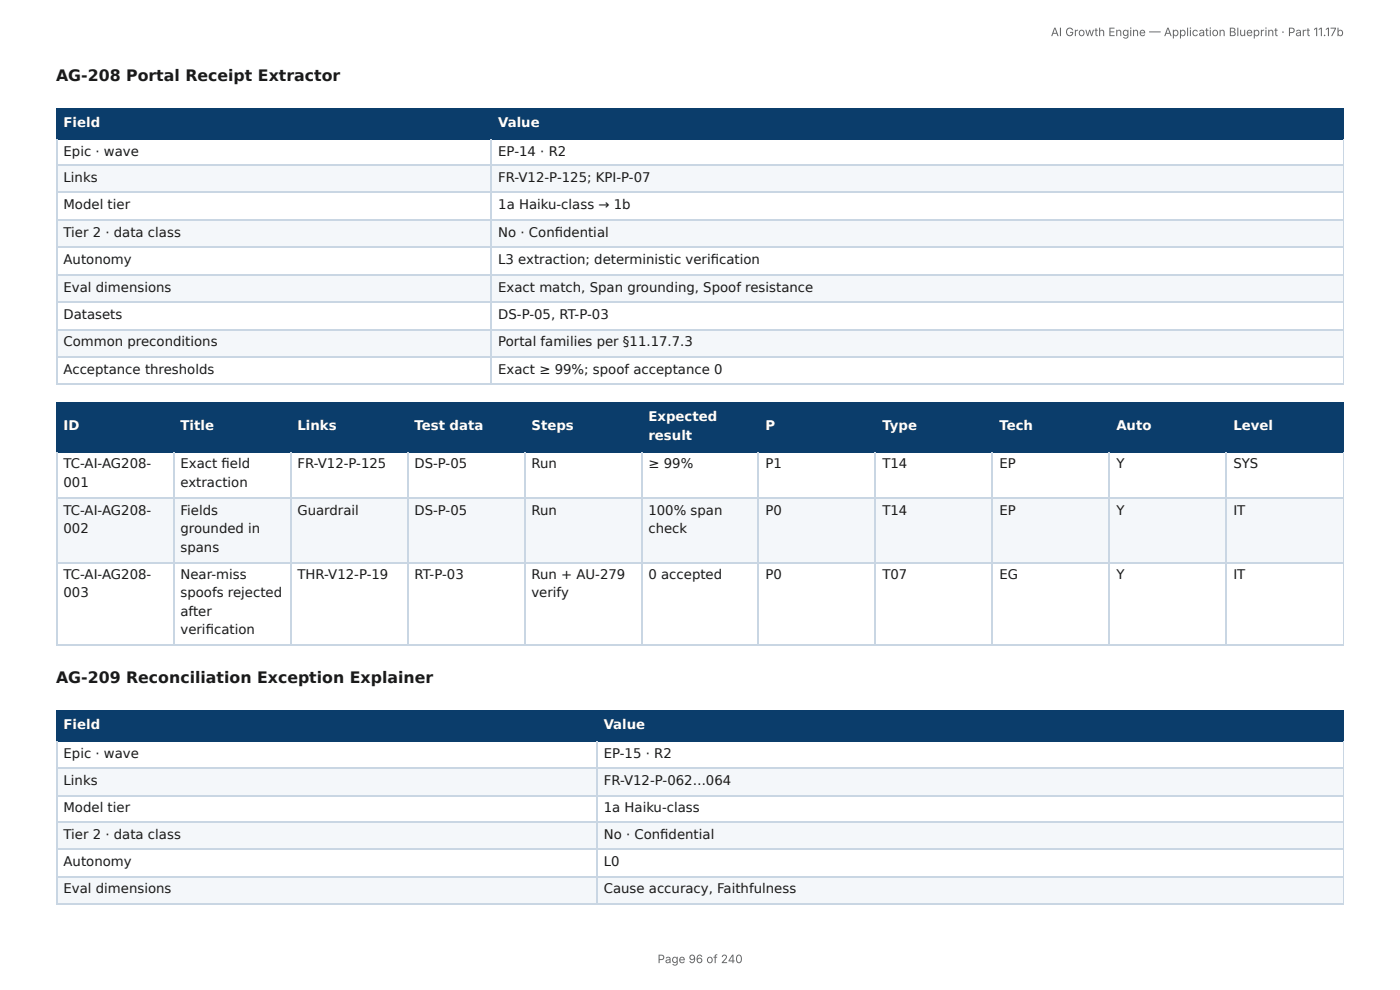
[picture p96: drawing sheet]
<svg xmlns="http://www.w3.org/2000/svg" width="297mm" height="210mm" viewBox="0 0 297 210" stroke-linecap="round" stroke-linejoin="round" font-family="sans-serif">
<defs><g id="words">
<g font-size="3.3" fill="#1a1a1a">
<text x="11.9" y="17.2">AG-208 Portal Receipt Extractor</text>
<text x="11.9" y="145">AG-209 Reconciliation Exception Explainer</text>
</g>
<g font-size="2.8" fill="#fff">
<text x="13.5" y="27">Field</text>
<text x="105.8" y="27">Value</text>
<text x="137.7" y="89.4">Expected</text>
<text x="13.5" y="91.3">ID</text>
<text x="38.3" y="91.3">Title</text>
<text x="63.2" y="91.3">Links</text>
<text x="88" y="91.3">Test data</text>
<text x="112.9" y="91.3">Steps</text>
<text x="137.7" y="93.4">result</text>
<text x="162.6" y="91.3">P</text>
<text x="187.4" y="91.3">Type</text>
<text x="212.3" y="91.3">Tech</text>
<text x="237.1" y="91.3">Auto</text>
<text x="262" y="91.3">Level</text>
<text x="13.5" y="154.8">Field</text>
<text x="128.2" y="154.8">Value</text>
</g>
<g font-size="2.8" fill="#1a1a1a">
<text x="13.5" y="33.1">Epic · wave</text>
<text x="105.8" y="33.1">EP-14 · R2</text>
<text x="13.5" y="38.6">Links</text>
<text x="105.8" y="38.6">FR-V12-P-125; KPI-P-07</text>
<text x="13.5" y="44.4">Model tier</text>
<text x="105.8" y="44.4">1a Haiku-class → 1b</text>
<text x="13.5" y="50.3">Tier 2 · data class</text>
<text x="105.8" y="50.3">No · Confi dential</text>
<text x="13.5" y="56.1">Autonomy</text>
<text x="105.8" y="56.1">L3 extraction; deterministic verifi cation</text>
<text x="13.5" y="61.9">Eval dimensions</text>
<text x="105.8" y="61.9">Exact match, Span grounding, Spoof resistance</text>
<text x="13.5" y="67.7">Datasets</text>
<text x="105.8" y="67.7">DS-P-05, RT-P-03</text>
<text x="13.5" y="73.6">Common preconditions</text>
<text x="105.8" y="73.6">Portal families per §11.17.7.3</text>
<text x="13.5" y="79.4">Acceptance thresholds</text>
<text x="105.8" y="79.4">Exact ≥ 99%; spoof acceptance 0</text>
<text x="13.5" y="99.5">TC-AI-AG208-</text>
<text x="38.3" y="99.5">Exact fi eld</text>
<text x="63.2" y="99.5">FR-V12-P-125</text>
<text x="88" y="99.5">DS-P-05</text>
<text x="112.9" y="99.5">Run</text>
<text x="137.7" y="99.5">≥ 99%</text>
<text x="162.6" y="99.5">P1</text>
<text x="187.4" y="99.5">T14</text>
<text x="212.3" y="99.5">EP</text>
<text x="237.1" y="99.5">Y</text>
<text x="262" y="99.5">SYS</text>
<text x="13.5" y="103.5">001</text>
<text x="38.3" y="103.5">extraction</text>
<text x="13.5" y="109.3">TC-AI-AG208-</text>
<text x="13.5" y="113.2">002</text>
<text x="38.3" y="109.3">Fields</text>
<text x="38.3" y="113.2">grounded in</text>
<text x="63.2" y="109.3">Guardrail</text>
<text x="88" y="109.3">DS-P-05</text>
<text x="112.9" y="109.3">Run</text>
<text x="137.7" y="109.3">100% span</text>
<text x="137.7" y="113.2">check</text>
<text x="162.6" y="109.3">P0</text>
<text x="187.4" y="109.3">T14</text>
<text x="212.3" y="109.3">EP</text>
<text x="237.1" y="109.3">Y</text>
<text x="262" y="109.3">IT</text>
<text x="38.3" y="117.2">spans</text>
<text x="13.5" y="123">TC-AI-AG208-</text>
<text x="38.3" y="123">Near-miss</text>
<text x="63.2" y="123">THR-V12-P-19</text>
<text x="88" y="123">RT-P-03</text>
<text x="112.9" y="123">Run + AU-279</text>
<text x="137.7" y="123">0 accepted</text>
<text x="162.6" y="123">P0</text>
<text x="187.4" y="123">T07</text>
<text x="212.3" y="123">EG</text>
<text x="237.1" y="123">Y</text>
<text x="262" y="123">IT</text>
<text x="13.5" y="126.7">003</text>
<text x="38.3" y="126.7">spoofs rejected</text>
<text x="38.3" y="130.7">after</text>
<text x="112.9" y="126.7">verify</text>
<text x="38.3" y="134.7">verifi cation</text>
<text x="13.5" y="160.9">Epic · wave</text>
<text x="128.2" y="160.9">EP-15 · R2</text>
<text x="13.5" y="166.7">Links</text>
<text x="128.2" y="166.7">FR-V12-P-062…064</text>
<text x="13.5" y="172.5">Model tier</text>
<text x="128.2" y="172.5">1a Haiku-class</text>
<text x="13.5" y="178.1">Tier 2 · data class</text>
<text x="128.2" y="178.1">No · Confi dential</text>
<text x="13.5" y="183.9">Autonomy</text>
<text x="128.2" y="183.9">L0</text>
<text x="13.5" y="189.7">Eval dimensions</text>
<text x="128.2" y="189.7">Cause accuracy, Faithfulness</text>
</g>
<g font-size="2.5" fill="#666">
<text x="223.2" y="7.7">AI Growth Engine — Application Blueprint · Part 11.17b</text>
<text x="139.7" y="204.5">Page 96 of 240</text>
</g>
</g></defs>
<g fill="#0b3d6b">
<path d="M12.2 23h92v6.4h-92z"/>
<path d="M104.2 23h181.2v6.4h-181.2z"/>
</g>
<g fill="#f4f7fa">
<path d="M12.2 35.2h92v5.8h-92z"/>
<path d="M104.2 35.2h181.2v5.8h-181.2z"/>
<path d="M12.2 46.8h92v5.9h-92z"/>
<path d="M104.2 46.8h181.2v5.9h-181.2z"/>
<path d="M12.2 58.5h92v5.8h-92z"/>
<path d="M104.2 58.5h181.2v5.8h-181.2z"/>
<path d="M12.2 70.1h92v5.8h-92z"/>
<path d="M104.2 70.1h181.2v5.8h-181.2z"/>
</g>
<path d="M11.9 23.2h273.5M11.9 29.5h273.5M12 23v6.6M104.4 23v6.6" fill="none" stroke="#0b3d6b" stroke-width=".26"/>
<path d="M285.3 23v6.6" fill="none" stroke="#0b3d6b" stroke-width=".21"/>
<path d="M11.9 35.1h273.5M12 29.6v52.2M104.4 29.6v52.2M11.9 40.9h273.5M11.9 46.7h273.5M11.9 52.5h273.5M11.9 58.3h273.5M11.9 64.2h273.5M11.9 70h273.5M11.9 75.8h273.5M11.9 81.6h273.5" fill="none" stroke="#c9d6e3" stroke-width=".26"/>
<path d="M285.3 29.6v52.2" fill="none" stroke="#c9d6e3" stroke-width=".21"/>
<g fill="#0b3d6b">
<path d="M12.2 85.5h24.6v10.3h-24.6z"/>
<path d="M36.8 85.5h24.8v10.3h-24.8z"/>
<path d="M61.6 85.5h24.9v10.3h-24.9z"/>
<path d="M86.5 85.5h24.9v10.3h-24.9z"/>
<path d="M111.4 85.5h24.9v10.3h-24.9z"/>
<path d="M136.3 85.5h24.8v10.3h-24.8z"/>
<path d="M161.1 85.5h24.9v10.3h-24.9z"/>
<path d="M186 85.5h24.9v10.3h-24.9z"/>
<path d="M210.9 85.5h24.8v10.3h-24.8z"/>
<path d="M235.7 85.5h24.9v10.3h-24.9z"/>
<path d="M260.6 85.5h24.8v10.3h-24.8z"/>
</g>
<g fill="#f4f7fa">
<path d="M12.2 105.6h24.6v13.7h-24.6z"/>
<path d="M36.8 105.6h24.8v13.7h-24.8z"/>
<path d="M61.6 105.6h24.9v13.7h-24.9z"/>
<path d="M86.5 105.6h24.9v13.7h-24.9z"/>
<path d="M111.4 105.6h24.9v13.7h-24.9z"/>
<path d="M136.3 105.6h24.8v13.7h-24.8z"/>
<path d="M161.1 105.6h24.9v13.7h-24.9z"/>
<path d="M186 105.6h24.9v13.7h-24.9z"/>
<path d="M210.9 105.6h24.8v13.7h-24.8z"/>
<path d="M235.7 105.6h24.9v13.7h-24.9z"/>
<path d="M260.6 105.6h24.8v13.7h-24.8z"/>
</g>
<g fill="none" stroke="#0b3d6b" stroke-width=".26">
<path d="M11.9 85.6h273.5M11.9 95.9h273.5M12 85.5v10.5M36.9 85.5v10.5M61.8 85.5v10.5M86.7 85.5v10.5M111.5 85.5v10.5M136.4 85.5v10.5M161 85.5v10.5M185.9 85.5v10.5M210.7 85.5v10.5M235.6 85.5v10.5"/>
<path d="M260.5 85.5v10.5"/>
</g>
<path d="M285.3 85.5v10.5" fill="none" stroke="#0b3d6b" stroke-width=".21"/>
<g fill="none" stroke="#c9d6e3" stroke-width=".26">
<path d="M12 96v41.1M36.9 96v41.1M61.8 96v41.1M86.7 96v41.1M111.5 96v41.1M136.4 96v41.1M161 96v41.1M185.9 96v41.1M210.7 96v41.1M235.6 96v41.1M260.5 96v41.1M11.9 105.7h273.5"/>
<path d="M11.9 119.5h273.5M11.9 136.9h273.5"/>
</g>
<path d="M285.3 96v41.1" fill="none" stroke="#c9d6e3" stroke-width=".21"/>
<g fill="#0b3d6b">
<path d="M12.2 150.8h114.5v6.4h-114.5z"/>
<path d="M126.7 150.8h158.7v6.4h-158.7z"/>
</g>
<g fill="#f4f7fa">
<path d="M12.2 163h114.5v5.8h-114.5z"/>
<path d="M126.7 163h158.7v5.8h-158.7z"/>
<path d="M12.2 174.6h114.5v5.8h-114.5z"/>
<path d="M126.7 174.6h158.7v5.8h-158.7z"/>
<path d="M12.2 186.3h114.5v5.8h-114.5z"/>
<path d="M126.7 186.3h158.7v5.8h-158.7z"/>
</g>
<path d="M11.9 150.9h273.5M11.9 157.3h273.5M12 150.8v6.6M126.9 150.8v6.6" fill="none" stroke="#0b3d6b" stroke-width=".26"/>
<path d="M285.3 150.8v6.6" fill="none" stroke="#0b3d6b" stroke-width=".21"/>
<path d="M12 157.4v34.7M126.9 157.4v34.7M11.9 163.1h273.5M11.9 168.9h273.5M11.9 174.5h273.5M11.9 180.3h273.5M11.9 186.1h273.5M11.9 192h273.5" fill="none" stroke="#c9d6e3" stroke-width=".26"/>
<path d="M285.3 157.4v34.7" fill="none" stroke="#c9d6e3" stroke-width=".21"/>
<use href="#words"/>
</svg>
